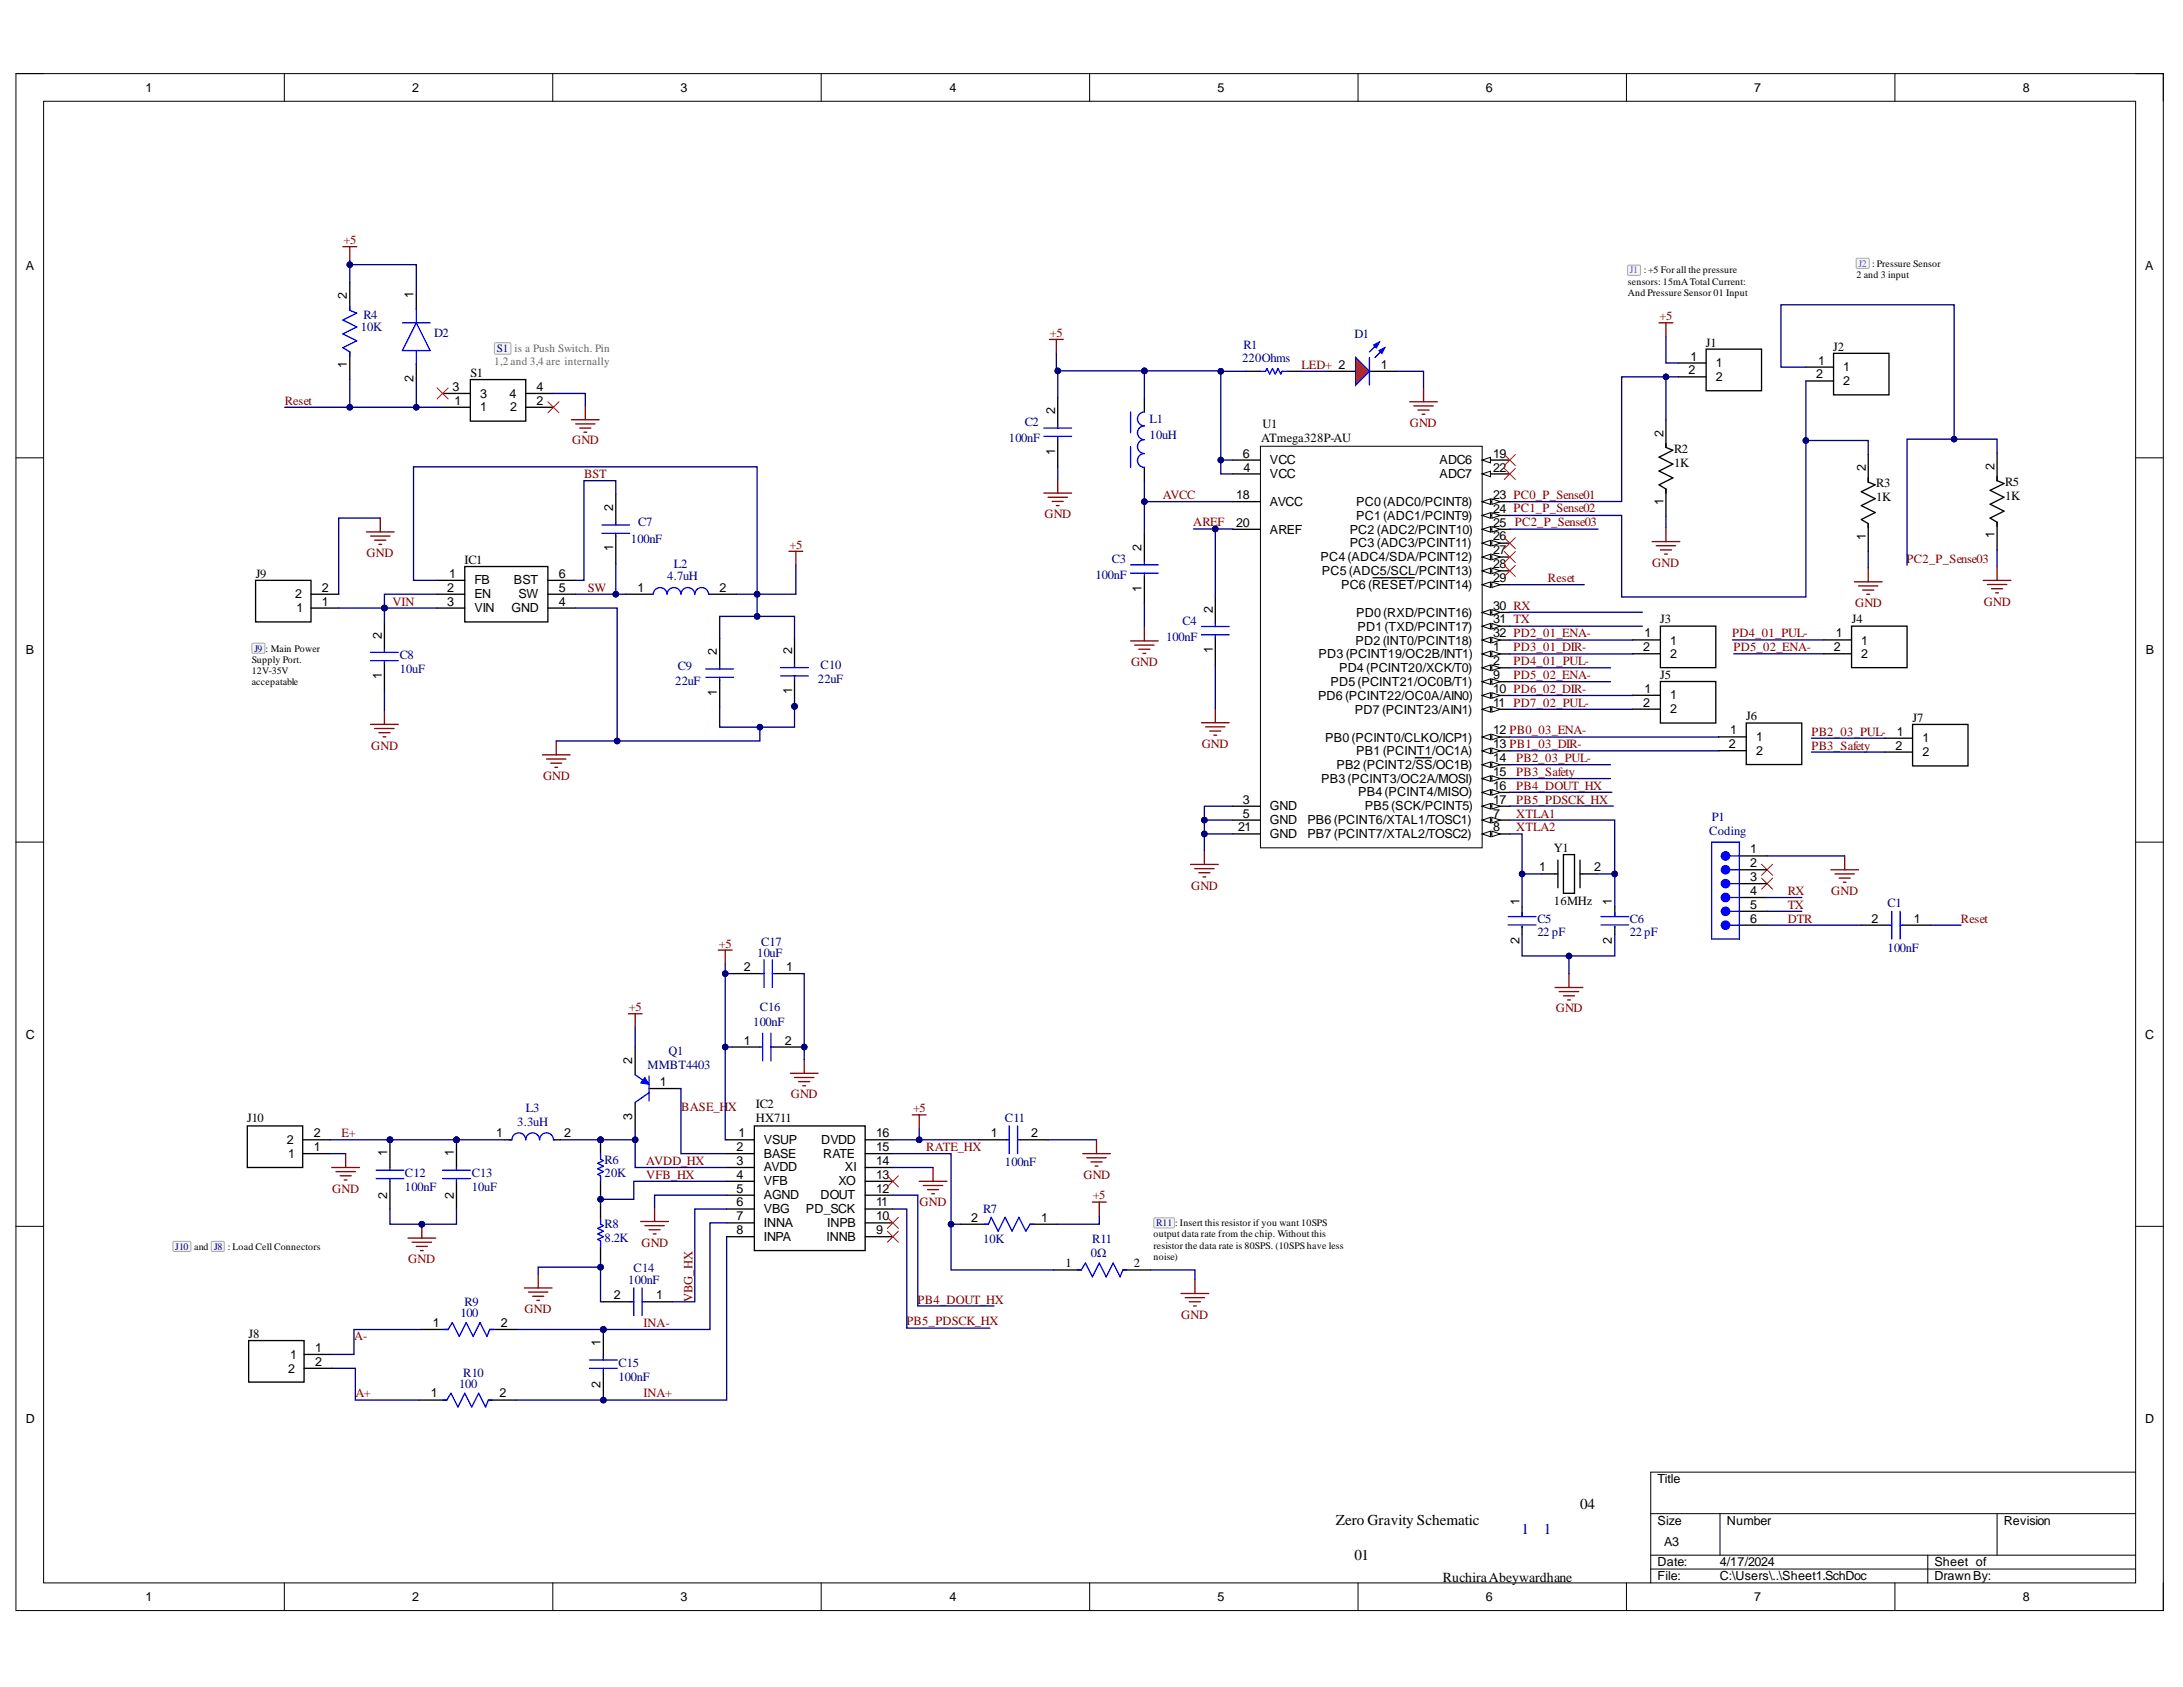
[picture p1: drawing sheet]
<svg xmlns="http://www.w3.org/2000/svg" width="279mm" height="216mm" viewBox="0 0 279 216" stroke-linecap="round" stroke-linejoin="round" font-family="sans-serif">
<defs><g id="words">
<g font-size="1.9">
<text x="171" y="195.2">Zero Gravity Schematic</text>
<text x="202.3" y="193.1">04</text>
<text x="173.3" y="199.7">01</text>
</g>
<g font-size="1.9" fill="#000080">
<text x="194.7" y="196.3">1</text>
<text x="197.6" y="196.3">1</text>
</g>
<text font-size="1.8" x="184.7" y="202.4">RuchiraAbeywardhane</text>
<g font-size="1.6">
<text x="18.6" y="11.8">1</text>
<text x="52.8" y="11.8">2</text>
<text x="87.1" y="11.8">3</text>
<text x="121.5" y="11.8">4</text>
<text x="155.8" y="11.8">5</text>
<text x="190.2" y="11.8">6</text>
<text x="224.5" y="11.8">7</text>
<text x="258.9" y="11.8">8</text>
<text x="3.3" y="34.6">A</text>
<text x="274.6" y="34.6">A</text>
<text x="44.4" y="38.3" transform="rotate(-90 44.4 38.3)">2</text>
<text x="52.9" y="38.1" transform="rotate(-90 52.9 38.1)">1</text>
<text x="44.4" y="47.1" transform="rotate(-90 44.4 47.1)">1</text>
<text x="176.7" y="47.2">1</text>
<text x="216.1" y="47.9">2</text>
<text x="216.4" y="46.1">1</text>
<text x="218.3" y="44.4">J1</text>
<text x="219.6" y="47">1</text>
<text x="232.7" y="46.7">1</text>
<text x="234.6" y="44.9">J2</text>
<text x="235.9" y="47.5">1 y</text>
<text x="237.5" y="45.4">T</text>
<text x="52.9" y="48.9" transform="rotate(-90 52.9 48.9)">2</text>
<text x="57.9" y="50">3</text>
<text x="58.2" y="51.8">1</text>
<text x="60.2" y="48.3">S1</text>
<text x="61.5" y="52.7">1</text>
<text x="61.5" y="50.9">3</text>
<text x="65.2" y="50.9">4</text>
<text x="65.3" y="52.7">2</text>
<text x="68.7" y="51.8">2</text>
<text x="68.7" y="50">4</text>
<text x="135" y="53" transform="rotate(-90 135 53)">2</text>
<text x="219.6" y="48.8">2</text>
<text x="232.4" y="48.4">2</text>
<text x="235.9" y="49.3">2 p</text>
<text x="237.5" y="50.7">e</text>
<text x="135" y="58.2" transform="rotate(-90 135 58.2)">1</text>
<text x="159.1" y="58.6">6</text>
<text x="161.4" y="56.5">ATmega328P-AU</text>
<text x="161.6" y="54.8">U1</text>
<text x="162.5" y="59.4">VCC</text>
<text x="184.2" y="59.4">ADC6</text>
<text x="191.1" y="58.6">19</text>
<text x="212.9" y="55.9" transform="rotate(-90 212.9 55.9)">2</text>
<text x="214.3" y="59.8">1K</text>
<text x="214.3" y="58">R2</text>
<text x="237.5" y="59.6">e</text>
<text x="78.5" y="65.4" transform="rotate(-90 78.5 65.4)">2</text>
<text x="158.2" y="63.9">18</text>
<text x="159.1" y="60.3">4</text>
<text x="162.5" y="64.7">AVCC</text>
<text x="162.5" y="61.2">VCC</text>
<text x="173.6" y="64.7">PC0 (ADC0/PCINT8)</text>
<text x="184.2" y="61.2">ADC7</text>
<text x="191.1" y="63.9">23 PC0_P_Sense01</text>
<text x="191.1" y="65.7">24 PC1_P_Sense02</text>
<text x="191.1" y="60.3">22</text>
<text x="212.9" y="64.6" transform="rotate(-90 212.9 64.6)">1</text>
<text x="237.5" y="61.4">f</text>
<text x="237.5" y="63.1">e</text>
<text x="237.5" y="64.9">r</text>
<text x="238.8" y="60.3" transform="rotate(-90 238.8 60.3)">2</text>
<text x="240.1" y="64.1">1K</text>
<text x="240.1" y="62.4">R3</text>
<text x="255.3" y="60.1" transform="rotate(-90 255.3 60.1)">2</text>
<text x="256.6" y="64">1K</text>
<text x="256.6" y="62.2">R5</text>
<text x="78.5" y="70.6" transform="rotate(-90 78.5 70.6)">1</text>
<text x="146.1" y="70.5" transform="rotate(-90 146.1 70.5)">2</text>
<text x="158.2" y="67.4">20</text>
<text x="162.5" y="68.3">AREF</text>
<text x="169" y="71.8">PC4 (ADC4/SDA/PCINT12)</text>
<text x="172.7" y="68.3">PC2 (ADC2/PCINT10)</text>
<text x="172.7" y="70.1">PC3 (ADC3/PCINT11)</text>
<text x="173.6" y="66.5">PC1 (ADC1/PCINT9)</text>
<text x="191.1" y="67.4">25 PC2_P_Sense03</text>
<text x="191.1" y="69.1">26</text>
<text x="191.1" y="70.9">27</text>
<text x="237.5" y="66.7">t</text>
<text x="237.5" y="68.5">o</text>
<text x="238.8" y="69.1" transform="rotate(-90 238.8 69.1)">1</text>
<text x="255.3" y="68.8" transform="rotate(-90 255.3 68.8)">1</text>
<text x="32.7" y="74">J9</text>
<text x="37.8" y="76.6">2</text>
<text x="41.2" y="77.5">1</text>
<text x="41.2" y="75.7">2</text>
<text x="57.2" y="75.7">2</text>
<text x="57.2" y="77.5">3</text>
<text x="57.5" y="74">1</text>
<text x="59.4" y="72.2">IC1</text>
<text x="60.7" y="74.8">FB</text>
<text x="60.7" y="76.6">EN</text>
<text x="65.8" y="74.8">BST</text>
<text x="66.4" y="76.6">SW</text>
<text x="71.5" y="77.5">4</text>
<text x="71.5" y="75.7">5</text>
<text x="71.5" y="74">6</text>
<text x="81.6" y="75.7">1</text>
<text x="92.1" y="75.7">2</text>
<text x="146.1" y="75.7" transform="rotate(-90 146.1 75.7)">1</text>
<text x="169.2" y="73.6">PC5 (ADC5/SCL/PCINT13)</text>
<text x="171.6" y="75.4">PC6 (RESET/PCINT14)</text>
<text x="191.1" y="74.5">29</text>
<text x="191.1" y="72.7">28</text>
<text x="237.5" y="75.6">s</text>
<text x="237.5" y="77.3">i</text>
<text x="3.3" y="83.8">B</text>
<text x="38" y="78.3">1</text>
<text x="48.9" y="81.7" transform="rotate(-90 48.9 81.7)">2</text>
<text x="60.7" y="78.3">VIN</text>
<text x="65.4" y="78.3">GND</text>
<text x="91.7" y="83.8" transform="rotate(-90 91.7 83.8)">2</text>
<text x="101.4" y="83.7" transform="rotate(-90 101.4 83.7)">2</text>
<text x="155.2" y="83.6" transform="rotate(-90 155.2 83.6)">1</text>
<text x="155.2" y="78.4" transform="rotate(-90 155.2 78.4)">2</text>
<text x="173.5" y="82.5">PD2 (INT0/PCINT18)</text>
<text x="173.6" y="78.9">PD0 (RXD/PCINT16)</text>
<text x="173.8" y="80.7">PD1 (TXD/PCINT17)</text>
<text x="191.1" y="78">30 RX</text>
<text x="191.1" y="79.8">31 TX</text>
<text x="191.1" y="81.6">32 PD2_01_ENA-</text>
<text x="191.1" y="83.3">1</text>
<text x="210.3" y="83.3">2</text>
<text x="210.5" y="81.6">1</text>
<text x="212.5" y="79.8">J3</text>
<text x="213.8" y="82.5">1</text>
<text x="234.7" y="83.3">2</text>
<text x="235" y="81.6">1</text>
<text x="237" y="79.8">J4</text>
<text x="237.5" y="79.1">g</text>
<text x="237.5" y="80.9">n</text>
<text x="237.5" y="82.7">a1</text>
<text x="274.6" y="83.8">B</text>
<text x="48.9" y="86.9" transform="rotate(-90 48.9 86.9)">1</text>
<text x="91.7" y="89.1" transform="rotate(-90 91.7 89.1)">1</text>
<text x="101.4" y="88.8" transform="rotate(-90 101.4 88.8)">1</text>
<text x="168.7" y="89.6">PD6 (PCINT22/OC0A/AIN0)</text>
<text x="168.8" y="84.3">PD3 (PCINT19/OC2B/INT1)</text>
<text x="170.3" y="87.8">PD5 (PCINT21/OC0B/T1)</text>
<text x="171.4" y="86">PD4 (PCINT20/XCK/T0)</text>
<text x="191.1" y="85.1">2</text>
<text x="191.1" y="86.9">9</text>
<text x="191.1" y="88.7">10 PD6_02_DIR-</text>
<text x="210.5" y="88.7">1</text>
<text x="212.5" y="86.9">J5</text>
<text x="213.8" y="84.2">2</text>
<text x="213.8" y="89.5">1</text>
<text x="237.5" y="84.3">t2</text>
<text x="237.5" y="86.1">o</text>
<text x="169.6" y="94.9">PB0 (PCINT0/CLKO/ICP1)</text>
<text x="173.4" y="91.4">PD7 (PCINT23/AIN1)</text>
<text x="191.1" y="90.4">11 PD7_02_PUL-</text>
<text x="191.1" y="94">12 PB0_03_ENA-</text>
<text x="191.1" y="95.8">13 PB1_03_DIR-</text>
<text x="210.3" y="90.4">2</text>
<text x="213.8" y="91.3">2</text>
<text x="221.3" y="95.8">2</text>
<text x="221.5" y="94">1</text>
<text x="223.5" y="92.2">J6</text>
<text x="224.8" y="94.8">1</text>
<text x="237.5" y="93.2">a</text>
<text x="237.5" y="95">n</text>
<text x="242.6" y="95.9">2</text>
<text x="242.8" y="94.1">1</text>
<text x="244.8" y="92.4">J7</text>
<text x="246.1" y="95">1</text>
<text x="169.1" y="100.1">PB3 (PCINT3/OC2A/MOSI)</text>
<text x="171.1" y="98.5">PB2 (PCINT2/SS/OC1B)</text>
<text x="173.6" y="96.7">PB1 (PCINT1/OC1A)</text>
<text x="173.8" y="101.9">PB4 (PCINT4/MISO)</text>
<text x="191.1" y="97.5">14</text>
<text x="191.1" y="99.3">15</text>
<text x="191.1" y="101.1">16</text>
<text x="224.8" y="96.6">2</text>
<text x="237.5" y="96.8">e</text>
<text x="246.1" y="96.8">2</text>
<text x="158.5" y="106.4">21</text>
<text x="159.1" y="104.6">5</text>
<text x="159.1" y="102.9">3</text>
<text x="162.5" y="105.5">GND</text>
<text x="162.5" y="107.2">GND</text>
<text x="162.5" y="103.7">GND</text>
<text x="167.3" y="105.5">PB6 (PCINT6/XTAL1/TOSC1)</text>
<text x="167.3" y="107.2">PB7 (PCINT7/XTAL2/TOSC2)</text>
<text x="174.7" y="103.7">PB5 (SCK/PCINT5)</text>
<text x="191.1" y="104.6">7</text>
<text x="191.1" y="106.4">8</text>
<text x="191.1" y="102.9">17</text>
<text x="197" y="111.5">1</text>
<text x="198.9" y="109">Y1</text>
<text x="204" y="111.5">2</text>
<text x="224" y="109.2">1</text>
<text x="224" y="111">2</text>
<text x="224" y="112.7">3</text>
<text x="194.5" y="115.9" transform="rotate(-90 194.5 115.9)">1</text>
<text x="198.9" y="115.8">16MHz</text>
<text x="206.3" y="115.9" transform="rotate(-90 206.3 115.9)">1</text>
<text x="224" y="114.5">4</text>
<text x="224" y="116.3">5</text>
<text x="224" y="118.1">6</text>
<text x="239.5" y="118.1">2</text>
<text x="245" y="118.1">1</text>
<text x="95.2" y="124.2">2</text>
<text x="100.6" y="124.2">1</text>
<text x="194.5" y="120.8" transform="rotate(-90 194.5 120.8)">2</text>
<text x="206.3" y="120.8" transform="rotate(-90 206.3 120.8)">2</text>
<text x="3.3" y="132.9">C</text>
<text x="80.9" y="136.1" transform="rotate(-90 80.9 136.1)">2</text>
<text x="95.2" y="133.7">1</text>
<text x="100.5" y="133.7">2</text>
<text x="274.6" y="132.9">C</text>
<text x="31.6" y="143.6">J10</text>
<text x="80.9" y="143.3" transform="rotate(-90 80.9 143.3)">3</text>
<text x="84.5" y="138.9">1</text>
<text x="96.7" y="141.8">IC2</text>
<text x="96.7" y="143.6">HX711</text>
<text x="36.7" y="146.5">2</text>
<text x="36.9" y="148.2">1</text>
<text x="40.2" y="147.3">1</text>
<text x="40.2" y="145.5">2</text>
<text x="49.5" y="148" transform="rotate(-90 49.5 148)">1</text>
<text x="58.1" y="148" transform="rotate(-90 58.1 148)">1</text>
<text x="63.5" y="145.5">1</text>
<text x="72.2" y="145.5">2</text>
<text x="94.3" y="147.3">2</text>
<text x="94.3" y="149.1">3</text>
<text x="94.5" y="145.5">1</text>
<text x="97.7" y="146.5">VSUP</text>
<text x="97.7" y="148.2">BASE</text>
<text x="97.7" y="149.9">AVDD</text>
<text x="105.1" y="146.5">DVDD</text>
<text x="105.4" y="148.2">RATE</text>
<text x="108.1" y="149.9">XI</text>
<text x="112.1" y="145.5">16</text>
<text x="112.1" y="147.3">15</text>
<text x="112.1" y="149.1">14</text>
<text x="126.8" y="145.5">1</text>
<text x="132" y="145.5">2</text>
<text x="49.5" y="153.4" transform="rotate(-90 49.5 153.4)">2</text>
<text x="58.1" y="153.4" transform="rotate(-90 58.1 153.4)">2</text>
<text x="94.3" y="150.9">4</text>
<text x="94.3" y="152.6">5</text>
<text x="94.3" y="154.4">6</text>
<text x="97.7" y="151.7">VFB</text>
<text x="97.7" y="153.5">AGND</text>
<text x="97.7" y="155.2">VBG</text>
<text x="103.2" y="155.2">PD_SCK</text>
<text x="105" y="153.5">DOUT</text>
<text x="107.3" y="151.7">XO</text>
<text x="112.1" y="150.9">13</text>
<text x="112.1" y="152.6">12</text>
<text x="112.1" y="154.4">11</text>
<text x="94.3" y="156.2">7</text>
<text x="94.3" y="157.9">8</text>
<text x="97.7" y="157">INNA</text>
<text x="97.7" y="158.8">INPA</text>
<text x="105.8" y="158.8">INNB</text>
<text x="105.9" y="157">INPB</text>
<text x="112.1" y="156.2">10</text>
<text x="112.1" y="157.9">9</text>
<text x="124.3" y="156.3">2</text>
<text x="133.3" y="156.3">1</text>
<text x="78.6" y="166.2">2</text>
<text x="84" y="166.2">1</text>
<text x="136.4" y="162.2">1</text>
<text x="145.1" y="162.2">2</text>
<text x="31.8" y="171.2">J8</text>
<text x="37.1" y="173.9">1</text>
<text x="40.3" y="173">1</text>
<text x="55.4" y="169.8">1</text>
<text x="64.1" y="169.8">2</text>
<text x="76.9" y="172.2" transform="rotate(-90 76.9 172.2)">1</text>
<text x="36.9" y="175.7">2</text>
<text x="40.3" y="174.8">2</text>
<text x="55.1" y="178.8">1</text>
<text x="63.9" y="178.8">2</text>
<text x="76.9" y="177.6" transform="rotate(-90 76.9 177.6)">2</text>
<text x="3.3" y="182.1">D</text>
<text x="274.6" y="182.1">D</text>
<text x="212.2" y="189.8">Title</text>
<text x="212.2" y="195.1">Size</text>
<text x="213" y="197.8">A3</text>
<text x="221" y="195.1">Number</text>
<text x="256.5" y="195.1">Revision</text>
<text x="212.2" y="200.5">Date:</text>
<text x="212.2" y="202.2">File:</text>
<text x="220.1" y="200.5">4/17/2024</text>
<text x="220.1" y="202.2">C:\Users\..\Sheet1.SchDoc</text>
<text x="247.6" y="200.5">Sheet of</text>
<text x="247.6" y="202.2">Drawn By:</text>
<text x="18.6" y="204.9">1</text>
<text x="52.8" y="204.9">2</text>
<text x="87.1" y="204.9">3</text>
<text x="121.5" y="204.9">4</text>
<text x="155.8" y="204.9">5</text>
<text x="190.2" y="204.9">6</text>
<text x="224.5" y="204.9">7</text>
<text x="258.9" y="204.9">8</text>
</g>
<g font-size="1.6" fill="#800000">
<text x="44" y="31.2">+5</text>
<text x="212.4" y="41">+5</text>
<text x="134.4" y="43.1">+5</text>
<text x="166.6" y="47.2">LED+ 2</text>
<text x="36.4" y="51.8">Reset</text>
<text x="73.2" y="56.9">GND</text>
<text x="180.4" y="54.6">GND</text>
<text x="74.7" y="61.2">BST</text>
<text x="148.8" y="63.8">AVCC</text>
<text x="46.9" y="71.2">GND</text>
<text x="101" y="70.2">+5</text>
<text x="133.7" y="66.3">GND</text>
<text x="152.7" y="67.4">AREF</text>
<text x="50.2" y="77.5">VIN</text>
<text x="75.3" y="75.7">SW</text>
<text x="198.1" y="74.5">Reset</text>
<text x="211.5" y="72.5">GND</text>
<text x="237.4" y="77.7">GND</text>
<text x="244" y="72">PC2_P_Sense03</text>
<text x="253.9" y="77.5">GND</text>
<text x="193.7" y="83.3">PD3_01_DIR-</text>
<text x="221.7" y="81.6">PD4_01_PUL-</text>
<text x="221.9" y="83.3">PD5_02_ENA-</text>
<text x="144.8" y="85.2">GND</text>
<text x="193.7" y="85.1">PD4_01_PUL-</text>
<text x="193.7" y="86.9">PD5_02_ENA-</text>
<text x="47.5" y="95.9">GND</text>
<text x="153.8" y="95.7">GND</text>
<text x="231.9" y="94.1">PB2_03_PUL-</text>
<text x="231.9" y="95.9">PB3_Safety</text>
<text x="69.5" y="99.8">GND</text>
<text x="194.1" y="97.5">PB2_03_PUL-</text>
<text x="194.1" y="99.3">PB3_Safety</text>
<text x="194.1" y="101.1">PB4_DOUT_HX</text>
<text x="194.1" y="104.6">XTLA1</text>
<text x="194.1" y="106.4">XTLA2</text>
<text x="194.1" y="102.9">PB5_PDSCK_HX</text>
<text x="152.5" y="113.8">GND</text>
<text x="228.8" y="118.1">DTR</text>
<text x="228.8" y="116.3">TX</text>
<text x="228.8" y="114.5">RX</text>
<text x="234.4" y="114.5">GND</text>
<text x="251" y="118.1">Reset</text>
<text x="92" y="121.3">+5</text>
<text x="80.5" y="129.4">+5</text>
<text x="199.1" y="129.6">GND</text>
<text x="87.2" y="142.1">BASE_H</text>
<text x="93.2" y="142.1">X</text>
<text x="101.2" y="140.5">GND</text>
<text x="116.9" y="142.3">+5</text>
<text x="43.7" y="145.5">E+</text>
<text x="82.7" y="149.1">AVDD_HX</text>
<text x="118.5" y="147.3">RATE_HX</text>
<text x="42.5" y="152.6">GND</text>
<text x="82.7" y="150.9">VFB_HX</text>
<text x="117.7" y="154.4">GND</text>
<text x="138.7" y="150.9">GND</text>
<text x="139.9" y="153.5">+5</text>
<text x="52.3" y="161.7">GND</text>
<text x="82.1" y="159.6">GND</text>
<text x="88.6" y="166.6" transform="rotate(-90 88.6 166.6)">VBG_HX</text>
<text x="117.4" y="166.8">PB4_DOUT_HX</text>
<text x="45.3" y="171.6">A-</text>
<text x="67.1" y="168">GND</text>
<text x="82.4" y="169.8">INA-</text>
<text x="116" y="169.6">PB5_PDSCK_HX</text>
<text x="151.2" y="168.8">GND</text>
<text x="45.5" y="178.8">A+</text>
<text x="82.4" y="178.8">INA+</text>
</g>
<g font-size="1.6" fill="#000080">
<text x="46.5" y="40.8">R4</text>
<text x="46.2" y="42.3">10K</text>
<text x="55.6" y="43.1">D2</text>
<text x="159" y="46.3">220Ohms</text>
<text x="159.1" y="44.7">R1</text>
<text x="173.3" y="43.3">D1</text>
<text x="129.1" y="56.6">100nF</text>
<text x="131.1" y="54.5">C2</text>
<text x="147.1" y="56.2">10uH</text>
<text x="147.1" y="54.1">L1</text>
<text x="80.8" y="69.5">100nF</text>
<text x="81.7" y="67.4">C7</text>
<text x="85.4" y="74.3">4.7uH</text>
<text x="86.2" y="72.7">L2</text>
<text x="140.2" y="74.1">100nF</text>
<text x="142.3" y="72">C3</text>
<text x="149.2" y="82">100nF</text>
<text x="151.4" y="80">C4</text>
<text x="51.2" y="86.1">10uF</text>
<text x="51.2" y="84.3">C8</text>
<text x="86.4" y="87.7">22uF</text>
<text x="86.8" y="85.8">C9</text>
<text x="104.7" y="87.4">22uF</text>
<text x="105" y="85.6">C10</text>
<text x="218.7" y="106.9">Coding</text>
<text x="219.1" y="105.1">P1</text>
<text x="196.8" y="119.8">22 pF</text>
<text x="196.8" y="118.1">C5</text>
<text x="208.6" y="119.8">22 pF</text>
<text x="208.6" y="118.1">C6</text>
<text x="241.6" y="116.1">C1</text>
<text x="96.9" y="122.5">10uF</text>
<text x="97.4" y="121.1">C17</text>
<text x="241.6" y="121.8">100nF</text>
<text x="96.4" y="131.3">100nF</text>
<text x="97.2" y="129.4">C16</text>
<text x="82.9" y="136.8">MMBT4403</text>
<text x="85.6" y="135">Q1</text>
<text x="67.3" y="142.3">L3</text>
<text x="128.6" y="143.6">C11</text>
<text x="66.2" y="144.1">3.3uH</text>
<text x="77.4" y="148.9">R6</text>
<text x="128.6" y="149.2">100nF</text>
<text x="51.8" y="152.5">100nF</text>
<text x="51.8" y="150.7">C12</text>
<text x="60.4" y="152.5">10uF</text>
<text x="60.4" y="150.7">C13</text>
<text x="77.4" y="150.7">20K</text>
<text x="125.8" y="155.2">R7</text>
<text x="77.4" y="159">8.2K</text>
<text x="77.4" y="157.2">R8</text>
<text x="125.8" y="159.1">10K</text>
<text x="139.6" y="160.9">0Ω</text>
<text x="139.8" y="159.1">R11</text>
<text x="59.4" y="167.2">R9</text>
<text x="80.4" y="164.3">100nF</text>
<text x="81.1" y="162.9">C14</text>
<text x="58.9" y="168.6">100</text>
<text x="58.8" y="177.6">100</text>
<text x="59.3" y="176.2">R10</text>
<text x="79.1" y="176.7">100nF</text>
<text x="79.1" y="174.9">C15</text>
</g>
<text font-size="1.4" fill="#666" x="63.2" y="46.7">1,2 and 3,4 are internally</text>
<text font-size="1.4" fill="#00008b" x="63.6" y="45.1">S1 is a Push Switch. Pin</text>
<g font-size="1.3" fill="#5050db">
<text x="208.6" y="35">J1 : +5 For all the pressure</text>
<text x="237.9" y="34.1">J2 : Pressure Sensor</text>
</g>
<g font-size="1.3">
<text x="237.6" y="35.6">2 and 3 input</text>
<text x="208.3" y="36.5">sensors: 15mATotal Current:</text>
<text x="208.3" y="37.9">And Pressure Sensor 01 Input</text>
<text x="32.2" y="84.9">Supply Port.</text>
<text x="32.2" y="86.3">12V-35V</text>
<text x="32.2" y="87.7">accepatable</text>
<text x="147.6" y="158.4">output data rate from the chip. Without this</text>
<text x="147.6" y="159.8">resistor the data rate is 80SPS. (10SPS have less</text>
<text x="147.6" y="161.2">noise)</text>
</g>
<g font-size="1.3" fill="#00008b">
<text x="32.6" y="83.4">J9 : Main Power</text>
<text x="22.4" y="160">J10 and J8 : Load Cell Connectors</text>
<text x="148" y="156.9">R11 : Insert this resistor if you want 10SPS</text>
</g>
</g></defs>
<path d="M2 9.4h274.9v196.7h-274.9z" fill="none" stroke="#000" stroke-width=".13"/>
<path d="M5.6 13h267.7v189.6h-267.7z" fill-rule="evenodd" fill="#fff"/>
<g fill="none" stroke="#000" stroke-width=".13">
<path d="M2 9.4h3.6M5.6 13h267.7v189.6h-267.7zM36.4 9.4v3.6M70.7 9.4v3.6M105.1 9.4v3.6M139.5 9.4v3.6M173.8 9.4v3.6M208.2 9.4v3.6M242.5 9.4v3.6M273.3 9.4h3.6v3.6M2 58.6h3.6M273.3 58.6h3.6"/>
<path d="M2 107.8h3.6M273.3 107.8h3.6M2 156.9h3.6M273.3 156.9h3.6M211.3 193.7h62M211.3 199h62M220.1 193.7v5.3M246.7 199v3.6M255.6 193.7v5.3M273.3 188.4h-62v14.2M36.4 202.6v3.5M70.8 202.6v3.5"/>
<path d="M105.1 202.6v3.5M139.5 202.6v3.5M173.8 202.6v3.5M208.2 202.6v3.5M211.3 200.8h62M242.5 202.6v3.5M276.9 202.6v3.5"/>
</g>
<path d="M161.3 57.1h28.4v51.4h-28.4z" fill-rule="evenodd" fill="#fff"/>
<path d="M161.3 57.1h28.4v51.4h-28.4z" fill="none" stroke="#000" stroke-width=".13"/>
<path d="M189.7 74.8h3.5" fill="none" stroke="#000" stroke-width=".17"/>
<path d="M189.7 74.8l1.1-.3v.7z" fill="#f8fcff"/>
<path d="M189.7 74.8l1.1-.3v.7z" fill="none" stroke="#000" stroke-width=".13"/>
<path d="M190.9 74.5l1.1 .3-1.1 .4z" fill="#f8fcff"/>
<path d="M190.9 74.5l1.1 .3-1.1 .4z" fill="none" stroke="#000" stroke-width=".13"/>
<path d="M175.7 73.9h5.3M189.7 78.4h3.5" fill="none" stroke="#000" stroke-width=".17"/>
<path d="M189.7 78.4l1.1-.4v.7z" fill="#f8fcff"/>
<path d="M189.7 78.4l1.1-.4v.7z" fill="none" stroke="#000" stroke-width=".13"/>
<path d="M190.9 78l1.1 .4-1.1 .3z" fill="#f8fcff"/>
<path d="M190.9 78l1.1 .4-1.1 .3z" fill="none" stroke="#000" stroke-width=".13"/>
<path d="M189.7 80.1h3.5" fill="none" stroke="#000" stroke-width=".17"/>
<path d="M189.7 80.1l1.1-.3v.7z" fill="#f8fcff"/>
<path d="M189.7 80.1l1.1-.3v.7z" fill="none" stroke="#000" stroke-width=".13"/>
<path d="M190.9 79.8l1.1 .3-1.1 .4z" fill="#f8fcff"/>
<path d="M190.9 79.8l1.1 .3-1.1 .4z" fill="none" stroke="#000" stroke-width=".13"/>
<path d="M189.7 81.9h3.5" fill="none" stroke="#000" stroke-width=".17"/>
<path d="M189.7 81.9l1.1-.3v.7z" fill="#f8fcff"/>
<path d="M189.7 81.9l1.1-.3v.7z" fill="none" stroke="#000" stroke-width=".13"/>
<path d="M190.9 81.6l1.1 .3-1.1 .4z" fill="#f8fcff"/>
<path d="M190.9 81.6l1.1 .3-1.1 .4z" fill="none" stroke="#000" stroke-width=".13"/>
<path d="M189.7 85.5h3.5" fill="none" stroke="#000" stroke-width=".17"/>
<path d="M189.7 85.5l1.1-.4v.7z" fill="#f8fcff"/>
<path d="M189.7 85.5l1.1-.4v.7z" fill="none" stroke="#000" stroke-width=".13"/>
<path d="M190.9 85.1l1.1 .4-1.1 .3z" fill="#f8fcff"/>
<path d="M190.9 85.1l1.1 .4-1.1 .3z" fill="none" stroke="#000" stroke-width=".13"/>
<path d="M157.8 58.9h3.5M157.8 105h3.5M189.7 105h3.5" fill="none" stroke="#000" stroke-width=".17"/>
<path d="M189.7 105l1.1-.4v.7z" fill="#f8fcff"/>
<path d="M189.7 105l1.1-.4v.7z" fill="none" stroke="#000" stroke-width=".13"/>
<path d="M190.9 104.6l1.1 .4-1.1 .3z" fill="#f8fcff"/>
<path d="M190.9 104.6l1.1 .4-1.1 .3z" fill="none" stroke="#000" stroke-width=".13"/>
<path d="M189.7 106.7h3.5" fill="none" stroke="#000" stroke-width=".17"/>
<path d="M189.7 106.7l1.1-.3v.7z" fill="#f8fcff"/>
<path d="M189.7 106.7l1.1-.3v.7z" fill="none" stroke="#000" stroke-width=".13"/>
<path d="M190.9 106.4l1.1 .3-1.1 .4z" fill="#f8fcff"/>
<path d="M190.9 106.4l1.1 .3-1.1 .4z" fill="none" stroke="#000" stroke-width=".13"/>
<path d="M189.7 87.2h3.5" fill="none" stroke="#000" stroke-width=".17"/>
<path d="M189.7 87.2l1.1-.3v.7z" fill="#f8fcff"/>
<path d="M189.7 87.2l1.1-.3v.7z" fill="none" stroke="#000" stroke-width=".13"/>
<path d="M190.9 86.9l1.1 .3-1.1 .4z" fill="#f8fcff"/>
<path d="M190.9 86.9l1.1 .3-1.1 .4z" fill="none" stroke="#000" stroke-width=".13"/>
<path d="M189.7 89h3.5" fill="none" stroke="#000" stroke-width=".17"/>
<path d="M189.7 89l1.1-.3v.7z" fill="#f8fcff"/>
<path d="M189.7 89l1.1-.3v.7z" fill="none" stroke="#000" stroke-width=".13"/>
<path d="M190.9 88.7l1.1 .3-1.1 .4z" fill="#f8fcff"/>
<path d="M190.9 88.7l1.1 .3-1.1 .4z" fill="none" stroke="#000" stroke-width=".13"/>
<path d="M189.7 90.8h3.5" fill="none" stroke="#000" stroke-width=".17"/>
<path d="M189.7 90.8l1.1-.4v.7z" fill="#f8fcff"/>
<path d="M189.7 90.8l1.1-.4v.7z" fill="none" stroke="#000" stroke-width=".13"/>
<path d="M190.9 90.4l1.1 .4-1.1 .3z" fill="#f8fcff"/>
<path d="M190.9 90.4l1.1 .4-1.1 .3z" fill="none" stroke="#000" stroke-width=".13"/>
<path d="M189.7 94.3h3.5" fill="none" stroke="#000" stroke-width=".17"/>
<path d="M189.7 94.3l1.1-.3v.7z" fill="#f8fcff"/>
<path d="M189.7 94.3l1.1-.3v.7z" fill="none" stroke="#000" stroke-width=".13"/>
<path d="M190.9 94l1.1 .3-1.1 .4z" fill="#f8fcff"/>
<path d="M190.9 94l1.1 .3-1.1 .4z" fill="none" stroke="#000" stroke-width=".13"/>
<path d="M189.7 96.1h3.5" fill="none" stroke="#000" stroke-width=".17"/>
<path d="M189.7 96.1l1.1-.4v.8z" fill="#f8fcff"/>
<path d="M189.7 96.1l1.1-.4v.8z" fill="none" stroke="#000" stroke-width=".13"/>
<path d="M190.9 95.7l1.1 .4-1.1 .4z" fill="#f8fcff"/>
<path d="M190.9 95.7l1.1 .4-1.1 .4z" fill="none" stroke="#000" stroke-width=".13"/>
<path d="M189.7 97.9h3.5" fill="none" stroke="#000" stroke-width=".17"/>
<path d="M189.7 97.9l1.1-.4v.7z" fill="#f8fcff"/>
<path d="M189.7 97.9l1.1-.4v.7z" fill="none" stroke="#000" stroke-width=".13"/>
<path d="M190.9 97.5l1.1 .4-1.1 .3z" fill="#f8fcff"/>
<path d="M190.9 97.5l1.1 .4-1.1 .3z" fill="none" stroke="#000" stroke-width=".13"/>
<path d="M181.1 97h2.1M189.7 99.6h3.5" fill="none" stroke="#000" stroke-width=".17"/>
<path d="M189.7 99.6l1.1-.3v.7z" fill="#f8fcff"/>
<path d="M189.7 99.6l1.1-.3v.7z" fill="none" stroke="#000" stroke-width=".13"/>
<path d="M190.9 99.3l1.1 .3-1.1 .4z" fill="#f8fcff"/>
<path d="M190.9 99.3l1.1 .3-1.1 .4z" fill="none" stroke="#000" stroke-width=".13"/>
<path d="M189.7 101.4h3.5" fill="none" stroke="#000" stroke-width=".17"/>
<path d="M189.7 101.4l1.1-.3v.7z" fill="#f8fcff"/>
<path d="M189.7 101.4l1.1-.3v.7z" fill="none" stroke="#000" stroke-width=".13"/>
<path d="M190.9 101.1l1.1 .3-1.1 .4z" fill="#f8fcff"/>
<path d="M190.9 101.1l1.1 .3-1.1 .4z" fill="none" stroke="#000" stroke-width=".13"/>
<path d="M189.7 103.2h3.5" fill="none" stroke="#000" stroke-width=".17"/>
<path d="M189.7 103.2l1.1-.4v.7z" fill="#f8fcff"/>
<path d="M189.7 103.2l1.1-.4v.7z" fill="none" stroke="#000" stroke-width=".13"/>
<path d="M190.9 102.8l1.1 .4-1.1 .3z" fill="#f8fcff"/>
<path d="M190.9 102.8l1.1 .4-1.1 .3z" fill="none" stroke="#000" stroke-width=".13"/>
<path d="M157.8 64.2h3.5M157.8 67.7h3.5M189.7 64.2h3.5M157.8 106.7h3.5" fill="none" stroke="#000" stroke-width=".17"/>
<path d="M189.7 64.2l1.1-.4v.8z" fill="#f8fcff"/>
<path d="M189.7 64.2l1.1-.4v.8z" fill="none" stroke="#000" stroke-width=".13"/>
<path d="M190.9 63.8l1.1 .4-1.1 .4z" fill="#f8fcff"/>
<path d="M190.9 63.8l1.1 .4-1.1 .4z" fill="none" stroke="#000" stroke-width=".13"/>
<path d="M189.7 66h3.5" fill="none" stroke="#000" stroke-width=".17"/>
<path d="M189.7 66l1.1-.4v.7z" fill="#f8fcff"/>
<path d="M189.7 66l1.1-.4v.7z" fill="none" stroke="#000" stroke-width=".13"/>
<path d="M190.9 65.6l1.1 .4-1.1 .3z" fill="#f8fcff"/>
<path d="M190.9 65.6l1.1 .4-1.1 .3z" fill="none" stroke="#000" stroke-width=".13"/>
<path d="M189.7 67.7h3.5" fill="none" stroke="#000" stroke-width=".17"/>
<path d="M189.7 67.7l1.1-.3v.7z" fill="#f8fcff"/>
<path d="M189.7 67.7l1.1-.3v.7z" fill="none" stroke="#000" stroke-width=".13"/>
<path d="M190.9 67.4l1.1 .3-1.1 .4z" fill="#f8fcff"/>
<path d="M190.9 67.4l1.1 .3-1.1 .4z" fill="none" stroke="#000" stroke-width=".13"/>
<path d="M189.7 69.5h3.5" fill="none" stroke="#000" stroke-width=".17"/>
<path d="M189.7 69.5l1.1-.3v.7z" fill="#f8fcff"/>
<path d="M189.7 69.5l1.1-.3v.7z" fill="none" stroke="#000" stroke-width=".13"/>
<path d="M190.9 69.2l1.1 .3-1.1 .4z" fill="#f8fcff"/>
<path d="M190.9 69.2l1.1 .3-1.1 .4z" fill="none" stroke="#000" stroke-width=".13"/>
<path d="M189.7 71.3h3.5" fill="none" stroke="#000" stroke-width=".17"/>
<path d="M189.7 71.3l1.1-.4v.7z" fill="#f8fcff"/>
<path d="M189.7 71.3l1.1-.4v.7z" fill="none" stroke="#000" stroke-width=".13"/>
<path d="M190.9 70.9l1.1 .4-1.1 .3z" fill="#f8fcff"/>
<path d="M190.9 70.9l1.1 .4-1.1 .3z" fill="none" stroke="#000" stroke-width=".13"/>
<path d="M189.7 73.1h3.5" fill="none" stroke="#000" stroke-width=".17"/>
<path d="M189.7 73.1l1.1-.4v.7z" fill="#f8fcff"/>
<path d="M189.7 73.1l1.1-.4v.7z" fill="none" stroke="#000" stroke-width=".13"/>
<path d="M190.9 72.7l1.1 .4-1.1 .3z" fill="#f8fcff"/>
<path d="M190.9 72.7l1.1 .4-1.1 .3z" fill="none" stroke="#000" stroke-width=".13"/>
<path d="M189.7 58.9h3.5M157.8 60.7h3.5M157.8 103.2h3.5" fill="none" stroke="#000" stroke-width=".17"/>
<path d="M189.7 58.9l1.1-.4v.7z" fill="#f8fcff"/>
<path d="M189.7 58.9l1.1-.4v.7z" fill="none" stroke="#000" stroke-width=".13"/>
<path d="M189.7 60.7h3.5" fill="none" stroke="#000" stroke-width=".17"/>
<path d="M189.7 60.7l1.1-.4v.7z" fill="#f8fcff"/>
<path d="M189.7 60.7l1.1-.4v.7z" fill="none" stroke="#000" stroke-width=".13"/>
<path d="M189.7 83.7h3.5" fill="none" stroke="#000" stroke-width=".17"/>
<path d="M189.7 83.7l1.1-.4v.8z" fill="#f8fcff"/>
<path d="M189.7 83.7l1.1-.4v.8z" fill="none" stroke="#000" stroke-width=".13"/>
<path d="M190.9 83.3l1.1 .4-1.1 .4z" fill="#f8fcff"/>
<path d="M190.9 83.3l1.1 .4-1.1 .4z" fill="none" stroke="#000" stroke-width=".13"/>
<g fill="none" stroke="#000" stroke-width=".17">
<path d="M44.8 36.2v3.5M44.8 45v3.6M135.4 50.9v3.5M135.4 56.2v3.5M146.5 51v1.7M146.5 59.8v1.8M213.2 53.7v3.6l.9 .3-1.8 .9 1.8 .9-1.8 .9 1.8 .9-1.8 .8 .9 .6v3.5M239.1 58.1v3.6l.9 .3-1.8 .9 1.8 .9-1.8 .9 1.8 .9-1.8 .9 .9 .5v3.6M146.5 68.4v3.5M146.5 73.7v3.6M155.5 76.3v3.5M155.5 81.6v3.5"/>
<path d="M194.8 116.1v1.2M194.8 118.5v1.1M206.7 116.1v1.2M206.7 118.5v1.1"/>
</g>
<g fill="none" stroke="#00f" stroke-width=".17">
<path d="M44.8 39.2v.5l.9 .4-1.8 .9 1.8 .8-1.8 .9 1.8 .9-1.8 .9 .9 .5v.6M133.6 55.8h3.6M133.6 54.8h3.6M135.4 54.4v.4M135.4 55.8v.4M144.7 52.7v2.7M144.7 57.2v2.6M146.5 52.7a.89 .89 0 0 0-.9 .9 .89 .89 0 0 0 .9 .9 .88 .88 0 0 0-.9 .9 .88 .88 0 0 0 .9 .9 .89 .89 0 0 0-.9 .9 .89 .89 0 0 0 .9 .8 .88 .88 0 0 0-.9 .9 .88 .88 0 0 0 .9 .9M144.7 73.4h3.5M144.7 72.3h3.5M146.5 71.9v.4M146.5 73.4v.3"/>
<path d="M155.5 79.8v.4M153.8 81.2h3.5M153.8 80.2h3.5M155.5 81.2v.4M193 117.3h3.6M193 118.4h3.6M194.8 116.8v.5M194.8 118.5v.2M204.9 117.3h3.6M204.9 118.4h3.6M206.7 116.8v.5M206.7 118.5v.2"/>
</g>
<g fill="none" stroke="#800000" stroke-width=".17">
<path d="M212.3 41.3h1.8M213.2 41.3v1.8M133.6 63.1h3.6M134.1 63.6h2.5M134.7 64.2h1.4M135.2 64.7h.4M135.4 61.3v1.8M211.5 69.3h3.5M212 69.8h2.5M212.5 70.4h1.4M213 70.9h.4M213.2 67.5v1.8"/>
<path d="M237.3 74.5h3.6M237.9 75h2.5M238.4 75.5h1.4M238.9 76.1h.4M239.1 72.7v1.8M144.7 82h3.5M145.2 82.6h2.5M145.8 83.1h1.4M146.3 83.6h.3M146.5 80.3v1.7M153.8 92.5h3.5M154.3 93h2.5"/>
<path d="M154.8 93.6h1.5M155.4 94.1h.3M155.5 90.7v1.8M152.4 110.6h3.5M152.9 111.2h2.5M153.4 111.7h1.5M154 112.2h.3M154.1 108.9v1.7M199 126.4h3.6M199.6 126.9h2.5M200.1 127.4h1.4M200.6 128h.4"/>
<path d="M200.8 124.6v1.8"/>
</g>
<path d="M192.5 58.2l1.5 1.4M192.5 59.9l1.5 1.5M194 58.2l-1.5 1.4M194 59.9l-1.5 1.5M192.5 68.8l1.5 1.4M192.5 70.6l1.5 1.4M192.5 72.3l1.5 1.5M194 68.8l-1.5 1.4M194 70.6l-1.5 1.4M194 72.3l-1.5 1.5" fill="none" stroke="#f00" stroke-width=".13"/>
<path d="M60.2 48.6h7.1v5.3h-7.1z" fill-rule="evenodd" fill="#fff"/>
<path d="M56.6 52.1h3.6M56.6 50.4h3.6M60.2 48.6h7.1v5.3h-7.1zM67.3 52.1h3.5M67.3 50.4h3.5" fill="none" stroke="#000" stroke-width=".17"/>
<path d="M63.2 43.8h17.9v4.4h-17.9z" fill-rule="evenodd" fill="#fff"/>
<path d="M63.2 43.8h17.9v4.4h-17.9z" fill="none" stroke="#fff" stroke-width=".13"/>
<path d="M63.3 43.9h2v1.4h-2z" fill="#f5f5f5"/>
<path d="M63.3 43.9h2v1.4h-2z" fill="none" stroke="#a9a9a9" stroke-width=".13"/>
<path d="M43.9 31.6h1.8M44.8 31.6v1.7M73.1 53.7h3.6M73.7 54.3h2.5M74.2 54.8h1.4M74.7 55.3h.4M74.9 51.9v1.8" fill="none" stroke="#800000" stroke-width=".17"/>
<path d="M53.3 37.8v1.7M53.3 46.6v1.8" fill="none" stroke="#000" stroke-width=".17"/>
<path d="M53.3 39.5v1.8M51.5 41.3h3.6M53.3 41.3l1.8 3.6h-3.6zM53.3 44.9v1.7" fill="none" stroke="#00f" stroke-width=".17"/>
<path d="M59.5 72.5h10.6v7.1h-10.6z" fill-rule="evenodd" fill="#fff"/>
<g fill="none" stroke="#000" stroke-width=".17">
<path d="M49.2 79.6v3.5M55.9 74.3h3.6M55.9 76h3.6M55.9 77.8h3.6M59.5 72.5h10.6v7.1h-10.6zM70.1 74.3h3.6M70.1 76h3.6M70.1 77.8h3.6M78.8 63.3v3.5M78.8 68.6v3.6M80.1 76h3.5M90.7 76h3.5"/>
<path d="M49.2 84.9v3.6M92.1 81.7v3.6M92.1 87v3.6"/>
</g>
<g fill="none" stroke="#00f" stroke-width=".17">
<path d="M77 68.3h3.6M77 67.2h3.6M78.8 66.8v.4M78.8 68.3v.3M83.6 76a.89 .89 0 0 1 .9-.8 .89 .89 0 0 1 .9 .8 .89 .89 0 0 1 .9-.8 .89 .89 0 0 1 .8 .8 .89 .89 0 0 1 .9-.8 .89 .89 0 0 1 .9 .8 .89 .89 0 0 1 .9-.8 .89 .89 0 0 1 .9 .8M47.4 84.6h3.6M47.4 83.5h3.6M49.2 83.1v.4M49.2 84.6v.3M90.3 86.7h3.6M90.3 85.6h3.6M92.1 85.3v.3"/>
<path d="M92.1 86.7v.3"/>
</g>
<path d="M101 70.6h1.8M101.9 70.6v1.7M47.4 92.7h3.6M48 93.2h2.4M48.5 93.8h1.4M49 94.3h.4M49.2 90.9v1.8" fill="none" stroke="#800000" stroke-width=".17"/>
<circle cx="101.7" cy="90.4" r=".36" fill="#000080"/>
<circle cx="101.7" cy="90.4" r=".36" fill="none" stroke="#000080" stroke-width=".13"/>
<path d="M101.7 86.9v3.5" fill="none" stroke="#000" stroke-width=".17"/>
<circle cx="101.7" cy="90.4" r=".36" fill="#000080"/>
<circle cx="101.7" cy="90.4" r=".36" fill="none" stroke="#000080" stroke-width=".13"/>
<path d="M159.5 47.5h1.8M164.8 47.5h1.8M170 47.5h3.5M175.3 47.5h3.5M101.7 81.5v3.6M238.2 118.4h3.6M243.5 118.4h3.6" fill="none" stroke="#000" stroke-width=".17"/>
<path d="M161.3 47.5h.7l.2-.3 .3 .7 .4-.7 .3 .7 .4-.7 .3 .7 .2-.4h.7M99.9 86.5h3.6M99.9 85.4h3.6M101.7 85.1v.3M101.7 86.5v.4M241.8 118.4h.3M242.1 116.6v3.6M243.2 116.6v3.6M243.2 118.4h.3" fill="none" stroke="#00f" stroke-width=".17"/>
<g fill="none" stroke="#800000" stroke-width=".17">
<path d="M46.9 68.1h3.5M47.4 68.6h2.5M48 69.1h1.4M48.5 69.7h.3M48.7 66.3v1.8M69.4 96.6h3.6M69.9 97.1h2.5M70.5 97.7h1.4M71 98.2h.4M71.2 94.8v1.8M234.3 111.3h3.6M234.9 111.8h2.4"/>
<path d="M235.4 112.4h1.4M235.9 112.9h.4M236.1 109.5v1.8"/>
</g>
<path d="M55.9 49.6l1.5 1.5M57.4 49.6l-1.5 1.5M70.1 51.4l1.4 1.4M71.5 51.4l-1.4 1.4M225.5 112.4l1.4 1.4M225.5 110.6l1.4 1.4M226.9 112.4l-1.4 1.4M226.9 110.6l-1.4 1.4" fill="none" stroke="#f00" stroke-width=".13"/>
<path d="M173.5 45.7l1.8 1.8-1.8 1.8z" fill="#f00"/>
<path d="M173.5 45.7l1.8 1.8-1.8 1.8zM176.5 43.8l-1.2 1.2M177.2 44.5l-1.2 1.2" fill="none" stroke="#00f" stroke-width=".17"/>
<path d="M176.5 44.9l.7-.4-.3 .7z" fill="#00f"/>
<path d="M176.5 44.9l.7-.4-.3 .7z" fill="none" stroke="#00f" stroke-width=".17"/>
<path d="M175.8 44.2l.7-.4-.3 .7z" fill="#00f"/>
<path d="M175.3 45.7v3.6M175.8 44.2l.7-.4-.3 .7z" fill="none" stroke="#00f" stroke-width=".17"/>
<path d="M134.3 43.4h1.8M135.2 43.4v1.8M180.4 51.4h3.6M181 51.9h2.4M181.5 52.5h1.4M182 53h.4M182.2 49.6v1.8" fill="none" stroke="#800000" stroke-width=".17"/>
<path d="M200.1 109.4h1.4v4.9h-1.4z" fill-rule="evenodd" fill="#fff"/>
<path d="M197.3 111.8h2.1M199.4 110.1v3.5M200.1 109.4h1.4v4.9h-1.4zM202.2 111.8h2.2M202.2 110.1v3.5" fill="none" stroke="#000" stroke-width=".17"/>
<path d="M32.7 74.3h7.1v5.3h-7.1z" fill-rule="evenodd" fill="#fff"/>
<path d="M32.7 74.3h7.1v5.3h-7.1zM39.8 77.8h3.6M39.8 76h3.6" fill="none" stroke="#000" stroke-width=".17"/>
<path d="M218.4 44.7h7.1v5.3h-7.1z" fill-rule="evenodd" fill="#fff"/>
<path d="M214.8 46.5h3.6M214.8 48.2h3.6M218.4 44.7h7.1v5.3h-7.1z" fill="none" stroke="#000" stroke-width=".17"/>
<path d="M234.7 45.2h7.1v5.3h-7.1z" fill-rule="evenodd" fill="#fff"/>
<path d="M231.1 47h3.6M231.1 48.8h3.6M234.7 45.2h7.1v5.3h-7.1zM222.6 109.5h3.6M222.6 111.3h3.6M222.6 113.1h3.6M222.6 114.9h3.6M222.6 116.6h3.6M222.6 118.4h3.6" fill="none" stroke="#000" stroke-width=".17"/>
<path d="M221.4 109.5h1.2" fill="none" stroke="#00f" stroke-width=".17"/>
<circle cx="220.8" cy="109.5" r=".53" fill="#00f"/>
<g fill="none" stroke="#00f" stroke-width=".17">
<path d="M219.1 107.8h3.5v12.4h-3.5zM221.4 111.3h1.2"/>
<circle cx="220.8" cy="109.5" r=".53"/>
</g>
<circle cx="220.8" cy="111.3" r=".53" fill="#00f"/>
<g fill="none" stroke="#00f" stroke-width=".17">
<path d="M221.4 113.1h1.2M221.4 114.9h1.2"/>
<circle cx="220.8" cy="111.3" r=".53"/>
</g>
<circle cx="220.8" cy="113.1" r=".53" fill="#00f"/>
<circle cx="220.8" cy="113.1" r=".53" fill="none" stroke="#00f" stroke-width=".17"/>
<circle cx="220.8" cy="114.9" r=".53" fill="#00f"/>
<g fill="none" stroke="#00f" stroke-width=".17">
<path d="M221.4 116.6h1.2M221.4 118.4h1.2"/>
<circle cx="220.8" cy="114.9" r=".53"/>
</g>
<circle cx="220.8" cy="116.6" r=".53" fill="#00f"/>
<circle cx="220.8" cy="116.6" r=".53" fill="none" stroke="#00f" stroke-width=".17"/>
<circle cx="220.8" cy="118.4" r=".54" fill="#00f"/>
<circle cx="220.8" cy="118.4" r=".54" fill="none" stroke="#00f" stroke-width=".17"/>
<path d="M212.5 80.1h7.1v5.3h-7.1z" fill-rule="evenodd" fill="#fff"/>
<path d="M209 81.9h3.5M209 83.7h3.5M212.5 80.1h7.1v5.3h-7.1z" fill="none" stroke="#000" stroke-width=".17"/>
<path d="M212.5 87.2h7.1v5.3h-7.1z" fill-rule="evenodd" fill="#fff"/>
<path d="M209 89h3.5M209 90.8h3.5M212.5 87.2h7.1v5.3h-7.1z" fill="none" stroke="#000" stroke-width=".17"/>
<path d="M223.5 92.5h7.1v5.3h-7.1z" fill-rule="evenodd" fill="#fff"/>
<path d="M220 94.3h3.5M220 96.1h3.5M223.5 92.5h7.1v5.3h-7.1z" fill="none" stroke="#000" stroke-width=".17"/>
<path d="M237 80.1h7.1v5.3h-7.1z" fill-rule="evenodd" fill="#fff"/>
<path d="M233.4 81.9h3.6M233.4 83.7h3.6M237 80.1h7.1v5.3h-7.1z" fill="none" stroke="#000" stroke-width=".17"/>
<path d="M244.8 92.7h7.1v5.3h-7.1z" fill-rule="evenodd" fill="#fff"/>
<path d="M255.6 58v3.5l.9 .4-1.8 .9 1.8 .8-1.8 .9 1.8 .9-1.8 .9 .9 .5v3.6M241.2 94.5h3.6M241.2 96.3h3.6M244.8 92.7h7.1v5.3h-7.1z" fill="none" stroke="#000" stroke-width=".17"/>
<path d="M253.8 74.3h3.6M254.4 74.8h2.4M254.9 75.3h1.4M255.4 75.9h.4M255.6 72.5v1.8" fill="none" stroke="#800000" stroke-width=".17"/>
<path d="M31.8 171.6h7.1v5.3h-7.1z" fill-rule="evenodd" fill="#fff"/>
<path d="M31.8 171.6h7.1v5.3h-7.1zM38.9 173.3h3.6M38.9 175.1h3.6" fill="none" stroke="#000" stroke-width=".17"/>
<path d="M31.7 144.1h7v5.3h-7z" fill-rule="evenodd" fill="#fff"/>
<path d="M31.7 144.1h7v5.3h-7zM38.7 147.6h3.6M38.7 145.9h3.6" fill="none" stroke="#000" stroke-width=".17"/>
<path d="M96.5 144.1h14.2v15.9h-14.2z" fill-rule="evenodd" fill="#fff"/>
<g fill="none" stroke="#000" stroke-width=".17">
<path d="M93 145.9h3.5M93 147.6h3.5M93 149.4h3.5M93 151.2h3.5M93 153h3.5M93 154.7h3.5M93 156.5h3.5M93 158.3h3.5M96.5 144.1h14.2v15.9h-14.2zM110.7 145.9h3.6M110.7 147.6h3.6M110.7 149.4h3.6"/>
<path d="M110.7 151.2h3.6M110.7 153h3.6M110.7 154.7h3.6M110.7 156.5h3.6M110.7 158.3h3.6M123 156.7h3.5M131.8 156.7h3.6M77.2 166.6h3.6M82.5 166.6h3.6"/>
</g>
<path d="M126 156.7h.5l.4-.9 .9 1.8 .8-1.8 .9 1.8 .9-1.8 .9 1.8 .5-.9h.6M80.8 166.6h.3M81.1 164.8v3.6M82.2 164.8v3.6M82.2 166.6h.3" fill="none" stroke="#00f" stroke-width=".17"/>
<circle cx="58.4" cy="145.9" r=".36" fill="#000080"/>
<circle cx="58.4" cy="145.9" r=".36" fill="none" stroke="#000080" stroke-width=".13"/>
<path d="M58.4 145.9v3.5" fill="none" stroke="#000" stroke-width=".17"/>
<circle cx="58.4" cy="145.9" r=".36" fill="#000080"/>
<circle cx="58.4" cy="145.9" r=".36" fill="none" stroke="#000080" stroke-width=".13"/>
<path d="M58.4 151.2v3.5" fill="none" stroke="#000" stroke-width=".17"/>
<path d="M56.6 149.8h3.6M56.6 150.8h3.6M58.4 149.4v.4M58.4 150.8v.4" fill="none" stroke="#00f" stroke-width=".17"/>
<circle cx="76.9" cy="145.9" r=".36" fill="#000080"/>
<circle cx="76.9" cy="145.9" r=".36" fill="none" stroke="#000080" stroke-width=".13"/>
<path d="M76.9 145.9v1.7" fill="none" stroke="#000" stroke-width=".17"/>
<circle cx="76.9" cy="145.9" r=".36" fill="#000080"/>
<circle cx="76.9" cy="145.9" r=".36" fill="none" stroke="#000080" stroke-width=".13"/>
<path d="M76.9 151.2v1.8M76.9 154.2v1.8M76.9 159.5v1.8M53.6 179.2h3.6M62.5 179.2h3.5" fill="none" stroke="#000" stroke-width=".17"/>
<path d="M76.9 147.6v.7l.3 .2-.7 .4 .7 .3-.7 .4 .7 .3-.7 .4 .4 .2v.7M76.9 156v.7l.3 .2-.7 .3 .7 .4-.7 .3 .7 .4-.7 .3 .4 .2v.7M56.7 179.2h.5l.5-.9 .9 1.8 .9-1.8 .9 1.8 .9-1.8 .8 1.8 .4-.9h.5" fill="none" stroke="#00f" stroke-width=".17"/>
<path d="M82 156.3h3.6M82.5 156.9h2.5M83.1 157.4h1.4M83.6 157.9h.4M83.8 154.6v1.7M67.1 164.8h3.6M67.6 165.4h2.5M68.2 165.9h1.4M68.7 166.4h.4M68.9 163.1v1.7" fill="none" stroke="#800000" stroke-width=".17"/>
<circle cx="49.9" cy="145.9" r=".36" fill="#000080"/>
<circle cx="49.9" cy="145.9" r=".36" fill="none" stroke="#000080" stroke-width=".13"/>
<path d="M49.9 145.9v3.5" fill="none" stroke="#000" stroke-width=".17"/>
<circle cx="49.9" cy="145.9" r=".36" fill="#000080"/>
<circle cx="49.9" cy="145.9" r=".36" fill="none" stroke="#000080" stroke-width=".13"/>
<path d="M49.9 151.2v3.5" fill="none" stroke="#000" stroke-width=".17"/>
<path d="M48.1 149.8h3.6M48.1 150.8h3.6M49.9 149.4v.4M49.9 150.8v.4" fill="none" stroke="#00f" stroke-width=".17"/>
<path d="M52.2 158.5h3.6M52.7 159h2.5M53.3 159.5h1.4M54 156.7v1.8M53.8 160h.4" fill="none" stroke="#800000" stroke-width=".17"/>
<circle cx="54" cy="156.7" r=".35" fill="#000080"/>
<circle cx="54" cy="156.7" r=".35" fill="none" stroke="#000080" stroke-width=".13"/>
<circle cx="77.2" cy="170.1" r=".36" fill="#000080"/>
<circle cx="77.2" cy="170.1" r=".36" fill="none" stroke="#000080" stroke-width=".13"/>
<path d="M77.2 170.2v3.5" fill="none" stroke="#000" stroke-width=".17"/>
<circle cx="77.2" cy="170.1" r=".36" fill="#000080"/>
<circle cx="77.2" cy="170.1" r=".36" fill="none" stroke="#000080" stroke-width=".13"/>
<path d="M81.3 134v3.5M83.1 139.3h3.5M64.6 145.9h.9M70.8 145.9h.9M81.3 141.1v3.5M125.3 145.9h3.5M130.6 145.9h3.5M53.8 170.1h3.6M62.7 170.1h3.5M77.2 175.5v3.5" fill="none" stroke="#000" stroke-width=".17"/>
<g fill="none" stroke="#00f" stroke-width=".17">
<path d="M81.3 137.5l1.2 .9M83.1 137.7v3.2M83.1 139.8l-1.8 1.3M65.2 145.9h.3a.89 .89 0 0 1 .9-.9 .89 .89 0 0 1 .9 .9 .89 .89 0 0 1 .9-.9 .89 .89 0 0 1 .9 .9 .89 .89 0 0 1 .8-.9 .89 .89 0 0 1 .9 .9h.2M128.8 145.9h.4M129.2 144.1v3.5M130.2 144.1v3.5M130.2 145.9h.4M56.8 170.1h.6l.5-.8 .9 1.7 .9-1.7 .9 1.7 .8-1.7 .9 1.7 .4-.9h.5M75.4 174h3.6M75.4 175.1h3.6M77.2 173.7v.3"/>
<path d="M77.2 175.1v.4"/>
</g>
<g fill="none" stroke="#800000" stroke-width=".17">
<path d="M80.4 129.7h1.8M81.3 129.7v1.8M91.9 121.6h1.8M92.8 121.6v1.8M42.5 149.4h3.5M43 149.9h2.5M43.5 150.5h1.4M44.1 151h.3M44.2 147.6v1.8M116.8 142.7h1.7M117.6 142.7v1.8M117.6 151.2h3.6"/>
<path d="M118.2 151.7h2.5M118.7 152.2h1.4M119.2 152.8h.4M119.4 149.4v1.8M138.6 147.6h3.5M139.1 148.2h2.5M139.6 148.7h1.5M139.8 153.8h1.8M140.2 149.2h.3M140.3 145.9v1.7M140.7 153.8v1.8"/>
</g>
<path d="M113.6 150.5l1.4 1.4M113.6 155.8l1.4 1.4M113.6 157.6l1.4 1.4M115 150.5l-1.4 1.4M115 155.8l-1.4 1.4M115 157.6l-1.4 1.4" fill="none" stroke="#f00" stroke-width=".13"/>
<path d="M82.5 137.9l.6 .9-1.1-.2z" fill="#00f"/>
<path d="M82.5 137.9l.6 .9-1.1-.2z" fill="none" stroke="#00f" stroke-width=".13"/>
<path d="M208.3 33.9h17.2v5.3h-17.2z" fill-rule="evenodd" fill="#fff"/>
<path d="M208.3 33.9h17.2v5.3h-17.2z" fill="none" stroke="#fff" stroke-width=".13"/>
<path d="M208.4 34h1.5v1.2h-1.5z" fill="#f5f5f5"/>
<path d="M208.4 34h1.5v1.2h-1.5z" fill="none" stroke="#a9a9a9" stroke-width=".13"/>
<path d="M237.5 44h.4v.2h-.4z" fill-rule="evenodd" fill="#fff"/>
<path d="M237.5 44h.4v.2h-.4z" fill="none" stroke="#fff" stroke-width=".13"/>
<path d="M237.5 33h12.1v5.5h-12.1z" fill-rule="evenodd" fill="#fff"/>
<path d="M237.5 33h12.1v5.5h-12.1z" fill="none" stroke="#fff" stroke-width=".13"/>
<path d="M237.6 33.1h1.6v1.2h-1.6z" fill="#f5f5f5"/>
<path d="M237.6 33.1h1.6v1.2h-1.6z" fill="none" stroke="#a9a9a9" stroke-width=".13"/>
<path d="M32.2 82.2h11.2v8h-11.2z" fill-rule="evenodd" fill="#fff"/>
<path d="M32.2 82.2h11.2v8h-11.2z" fill="none" stroke="#fff" stroke-width=".13"/>
<path d="M32.3 82.4h1.6v1.2h-1.6z" fill="#f5f5f5"/>
<path d="M32.3 82.4h1.6v1.2h-1.6z" fill="none" stroke="#a9a9a9" stroke-width=".13"/>
<path d="M22.1 158.8h22.8v4.8h-22.8z" fill-rule="evenodd" fill="#fff"/>
<path d="M22.1 158.8h22.8v4.8h-22.8z" fill="none" stroke="#fff" stroke-width=".13"/>
<path d="M22.2 158.9h2.2v1.2h-2.2z" fill="#f5f5f5"/>
<path d="M22.2 158.9h2.2v1.2h-2.2z" fill="none" stroke="#a9a9a9" stroke-width=".13"/>
<path d="M27.1 158.9h1.6v1.2h-1.6z" fill="#f5f5f5"/>
<path d="M27.1 158.9h1.6v1.2h-1.6z" fill="none" stroke="#a9a9a9" stroke-width=".13"/>
<path d="M134.8 162.5h3.6M143.7 162.5h3.6" fill="none" stroke="#000" stroke-width=".17"/>
<path d="M137.9 162.5h.5l.5-.9 .9 1.8 .9-1.8 .9 1.8 .9-1.8 .9 1.8 .3-.9h.5" fill="none" stroke="#00f" stroke-width=".17"/>
<path d="M151.2 165.5h3.5M151.7 166.1h2.5M152.2 166.6h1.4M152.8 167.1h.3M152.9 163.8v1.7" fill="none" stroke="#800000" stroke-width=".17"/>
<path d="M147.6 155.8h26.3v6.2h-26.3z" fill-rule="evenodd" fill="#fff"/>
<path d="M147.6 155.8h26.3v6.2h-26.3z" fill="none" stroke="#fff" stroke-width=".13"/>
<path d="M147.7 155.9h2.6v1.2h-2.6z" fill="#f5f5f5"/>
<path d="M147.7 155.9h2.6v1.2h-2.6z" fill="none" stroke="#a9a9a9" stroke-width=".13"/>
<path d="M93.7 134h3.6M93.9 124.6h3.5M99 134h3.6M99.2 124.6h3.6" fill="none" stroke="#000" stroke-width=".17"/>
<path d="M97.3 134h.3M97.4 124.6h.4M97.6 132.2v3.6M97.8 122.8v3.6M98.7 132.2v3.6M98.7 134h.3M98.9 122.8v3.6M98.9 124.6h.3" fill="none" stroke="#00f" stroke-width=".17"/>
<path d="M101.2 137.4h3.5M101.7 137.9h2.5M102.2 138.4h1.4M102.8 139h.3M102.9 135.6v1.8" fill="none" stroke="#800000" stroke-width=".17"/>
<path d="M154.1 105v1.7" fill="none" stroke="#000080" stroke-width=".17"/>
<circle cx="154.1" cy="106.7" r=".36" fill="#000080"/>
<circle cx="154.1" cy="106.7" r=".36" fill="none" stroke="#000080" stroke-width=".13"/>
<circle cx="154.1" cy="105" r=".35" fill="#000080"/>
<circle cx="154.1" cy="105" r=".35" fill="none" stroke="#000080" stroke-width=".13"/>
<path d="M157.8 106.7h-3.7v2.2" fill="none" stroke="#000080" stroke-width=".17"/>
<circle cx="154.1" cy="106.7" r=".36" fill="#000080"/>
<circle cx="154.1" cy="106.7" r=".36" fill="none" stroke="#000080" stroke-width=".13"/>
<path d="M157.8 103.2h-3.7v1.8h3.7" fill="none" stroke="#000080" stroke-width=".17"/>
<circle cx="154.1" cy="105" r=".35" fill="#000080"/>
<circle cx="154.1" cy="105" r=".35" fill="none" stroke="#000080" stroke-width=".13"/>
<path d="M157.8 64.2h-11.3v4.2" fill="none" stroke="#000080" stroke-width=".17"/>
<circle cx="146.5" cy="64.2" r=".35" fill="#000080"/>
<circle cx="146.5" cy="64.2" r=".35" fill="none" stroke="#000080" stroke-width=".13"/>
<path d="M135.4 59.7v1.6M146.5 61.6v2.6M146.5 77.3v3M155.5 85.1v5.6" fill="none" stroke="#000080" stroke-width=".17"/>
<circle cx="146.5" cy="64.2" r=".35" fill="#000080"/>
<circle cx="146.5" cy="64.2" r=".35" fill="none" stroke="#000080" stroke-width=".13"/>
<path d="M146.5 47.5v3.5" fill="none" stroke="#000080" stroke-width=".17"/>
<circle cx="146.5" cy="47.5" r=".35" fill="#000080"/>
<circle cx="146.5" cy="47.5" r=".35" fill="none" stroke="#000080" stroke-width=".13"/>
<path d="M156.2 58.9h1.6" fill="none" stroke="#000080" stroke-width=".17"/>
<circle cx="156.2" cy="58.9" r=".35" fill="#000080"/>
<circle cx="156.2" cy="58.9" r=".35" fill="none" stroke="#000080" stroke-width=".13"/>
<path d="M155.5 67.7v8.6" fill="none" stroke="#000080" stroke-width=".17"/>
<circle cx="155.5" cy="67.7" r=".36" fill="#000080"/>
<circle cx="155.5" cy="67.7" r=".36" fill="none" stroke="#000080" stroke-width=".13"/>
<path d="M44.8 33.9h8.5v3.9M213.2 43.1v3.4h1.6M213.2 66.1v1.4M239.1 70.6v2.1" fill="none" stroke="#000080" stroke-width=".17"/>
<circle cx="44.8" cy="33.9" r=".35" fill="#000080"/>
<circle cx="44.8" cy="33.9" r=".35" fill="none" stroke="#000080" stroke-width=".13"/>
<path d="M53.3 48.4v3.7" fill="none" stroke="#000080" stroke-width=".17"/>
<circle cx="53.3" cy="52.1" r=".35" fill="#000080"/>
<circle cx="53.3" cy="52.1" r=".35" fill="none" stroke="#000080" stroke-width=".13"/>
<path d="M70.8 50.4h4.1v1.5M55.9 76h-6.7v1.8" fill="none" stroke="#000080" stroke-width=".17"/>
<circle cx="49.2" cy="77.8" r=".35" fill="#000080"/>
<circle cx="49.2" cy="77.8" r=".35" fill="none" stroke="#000080" stroke-width=".13"/>
<path d="M55.9 74.3h-3v-14.6h44v16.3h-2.7M49.2 88.5v2.4" fill="none" stroke="#000080" stroke-width=".17"/>
<circle cx="96.9" cy="76" r=".35" fill="#000080"/>
<circle cx="96.9" cy="76" r=".35" fill="none" stroke="#000080" stroke-width=".13"/>
<path d="M78.8 63.3v-1.8h-4.1v12.8h-1M78.8 72.2v3.8" fill="none" stroke="#000080" stroke-width=".17"/>
<circle cx="78.8" cy="76" r=".36" fill="#000080"/>
<circle cx="78.8" cy="76" r=".36" fill="none" stroke="#000080" stroke-width=".13"/>
<path d="M101.9 72.3v3.7h-5" fill="none" stroke="#000080" stroke-width=".17"/>
<circle cx="96.9" cy="76" r=".35" fill="#000080"/>
<circle cx="96.9" cy="76" r=".35" fill="none" stroke="#000080" stroke-width=".13"/>
<path d="M96.9 76v2.9" fill="none" stroke="#000080" stroke-width=".17"/>
<circle cx="96.9" cy="76" r=".35" fill="#000080"/>
<circle cx="96.9" cy="76" r=".35" fill="none" stroke="#000080" stroke-width=".13"/>
<circle cx="96.9" cy="78.9" r=".35" fill="#000080"/>
<circle cx="96.9" cy="78.9" r=".35" fill="none" stroke="#000080" stroke-width=".13"/>
<path d="M44.8 48.6v3.5M48.7 66.3h-5.3v9.7M226.2 116.6h4.4M226.2 114.9h4.4M226.2 109.5h9.9M226.2 118.4h12M247.1 118.4h3.9" fill="none" stroke="#000080" stroke-width=".17"/>
<circle cx="44.8" cy="52.1" r=".35" fill="#000080"/>
<circle cx="44.8" cy="52.1" r=".35" fill="none" stroke="#000080" stroke-width=".13"/>
<path d="M166.6 47.5h3.4M178.8 47.5h3.4v2.1M49.2 77.8v1.8" fill="none" stroke="#000080" stroke-width=".17"/>
<circle cx="49.2" cy="77.8" r=".35" fill="#000080"/>
<circle cx="49.2" cy="77.8" r=".35" fill="none" stroke="#000080" stroke-width=".13"/>
<path d="M197.3 111.8h-2.5v4.3" fill="none" stroke="#000080" stroke-width=".17"/>
<circle cx="194.8" cy="111.8" r=".35" fill="#000080"/>
<circle cx="194.8" cy="111.8" r=".35" fill="none" stroke="#000080" stroke-width=".13"/>
<path d="M200.8 122.3v2.3" fill="none" stroke="#000080" stroke-width=".17"/>
<circle cx="200.8" cy="122.3" r=".35" fill="#000080"/>
<circle cx="200.8" cy="122.3" r=".35" fill="none" stroke="#000080" stroke-width=".13"/>
<path d="M204.5 67.7h-11.3M255.6 70.4v2.1M221.7 81.9h11.7M221.9 83.7h11.5M231.8 94.5h9.4M231.8 96.3h9.4M76.9 145.9h4.4v3.5h11.7" fill="none" stroke="#000080" stroke-width=".17"/>
<circle cx="81.3" cy="145.9" r=".36" fill="#000080"/>
<circle cx="81.3" cy="145.9" r=".36" fill="none" stroke="#000080" stroke-width=".13"/>
<circle cx="76.9" cy="145.9" r=".36" fill="#000080"/>
<circle cx="76.9" cy="145.9" r=".36" fill="none" stroke="#000080" stroke-width=".13"/>
<path d="M49.9 145.9h8.5M93 153h-9.2v1.6" fill="none" stroke="#000080" stroke-width=".17"/>
<circle cx="58.4" cy="145.9" r=".36" fill="#000080"/>
<circle cx="58.4" cy="145.9" r=".36" fill="none" stroke="#000080" stroke-width=".13"/>
<circle cx="49.9" cy="145.9" r=".36" fill="#000080"/>
<circle cx="49.9" cy="145.9" r=".36" fill="none" stroke="#000080" stroke-width=".13"/>
<path d="M49.9 154.7v2h4.1" fill="none" stroke="#000080" stroke-width=".17"/>
<circle cx="54" cy="156.7" r=".35" fill="#000080"/>
<circle cx="54" cy="156.7" r=".35" fill="none" stroke="#000080" stroke-width=".13"/>
<path d="M58.4 154.7v2h-4.4" fill="none" stroke="#000080" stroke-width=".17"/>
<circle cx="54" cy="156.7" r=".35" fill="#000080"/>
<circle cx="54" cy="156.7" r=".35" fill="none" stroke="#000080" stroke-width=".13"/>
<path d="M93 151.2h-11.9v2.3h-4.2" fill="none" stroke="#000080" stroke-width=".17"/>
<circle cx="76.9" cy="153.5" r=".36" fill="#000080"/>
<circle cx="76.9" cy="153.5" r=".36" fill="none" stroke="#000080" stroke-width=".13"/>
<path d="M93 154.7h-4.1v11.9h-2.8M76.9 162.2h-8v.9" fill="none" stroke="#000080" stroke-width=".17"/>
<circle cx="76.9" cy="162.2" r=".36" fill="#000080"/>
<circle cx="76.9" cy="162.2" r=".36" fill="none" stroke="#000080" stroke-width=".13"/>
<path d="M66.2 170.1h11" fill="none" stroke="#000080" stroke-width=".17"/>
<circle cx="77.2" cy="170.1" r=".36" fill="#000080"/>
<circle cx="77.2" cy="170.1" r=".36" fill="none" stroke="#000080" stroke-width=".13"/>
<path d="M77.2 179v.2h-11.2" fill="none" stroke="#000080" stroke-width=".17"/>
<circle cx="77.2" cy="179.2" r=".36" fill="#000080"/>
<circle cx="77.2" cy="179.2" r=".36" fill="none" stroke="#000080" stroke-width=".13"/>
<path d="M93 156.5h-2.1v13.6h-13.7" fill="none" stroke="#000080" stroke-width=".17"/>
<circle cx="77.2" cy="170.1" r=".36" fill="#000080"/>
<circle cx="77.2" cy="170.1" r=".36" fill="none" stroke="#000080" stroke-width=".13"/>
<path d="M93 158.3v20.9h-15.8" fill="none" stroke="#000080" stroke-width=".17"/>
<circle cx="77.2" cy="179.2" r=".36" fill="#000080"/>
<circle cx="77.2" cy="179.2" r=".36" fill="none" stroke="#000080" stroke-width=".13"/>
<path d="M42.3 145.9h7.6" fill="none" stroke="#000080" stroke-width=".17"/>
<circle cx="49.9" cy="145.9" r=".36" fill="#000080"/>
<circle cx="49.9" cy="145.9" r=".36" fill="none" stroke="#000080" stroke-width=".13"/>
<path d="M146.5 47.5h13M42.3 147.6h1.9" fill="none" stroke="#000080" stroke-width=".17"/>
<circle cx="146.5" cy="47.5" r=".35" fill="#000080"/>
<circle cx="146.5" cy="47.5" r=".35" fill="none" stroke="#000080" stroke-width=".13"/>
<circle cx="156.2" cy="47.5" r=".35" fill="#000080"/>
<circle cx="156.2" cy="47.5" r=".35" fill="none" stroke="#000080" stroke-width=".13"/>
<path d="M135.4 47.5v3.4" fill="none" stroke="#000080" stroke-width=".17"/>
<circle cx="135.4" cy="47.5" r=".35" fill="#000080"/>
<circle cx="135.4" cy="47.5" r=".35" fill="none" stroke="#000080" stroke-width=".13"/>
<path d="M117.6 144.5v1.4h-3.3" fill="none" stroke="#000080" stroke-width=".17"/>
<circle cx="117.6" cy="145.9" r=".36" fill="#000080"/>
<circle cx="117.6" cy="145.9" r=".36" fill="none" stroke="#000080" stroke-width=".13"/>
<path d="M117.6 145.9h7.7" fill="none" stroke="#000080" stroke-width=".17"/>
<circle cx="117.6" cy="145.9" r=".36" fill="#000080"/>
<circle cx="117.6" cy="145.9" r=".36" fill="none" stroke="#000080" stroke-width=".13"/>
<path d="M114.3 147.6h7.4v9.1h1.3M134.1 145.9h6.2" fill="none" stroke="#000080" stroke-width=".17"/>
<circle cx="121.7" cy="156.7" r=".35" fill="#000080"/>
<circle cx="121.7" cy="156.7" r=".35" fill="none" stroke="#000080" stroke-width=".13"/>
<path d="M210.2 78.4h-17M193.2 106.7h1.6v5.1M114.3 154.7h1.8v15.3h10.6M114.3 153h3.2v14.1h9.7M114.3 149.4h5.1M140.7 155.6v1.1h-5.3" fill="none" stroke="#000080" stroke-width=".17"/>
<circle cx="194.8" cy="111.8" r=".35" fill="#000080"/>
<circle cx="194.8" cy="111.8" r=".35" fill="none" stroke="#000080" stroke-width=".13"/>
<path d="M193.2 105h13.5v6.8" fill="none" stroke="#000080" stroke-width=".17"/>
<circle cx="206.7" cy="111.8" r=".35" fill="#000080"/>
<circle cx="206.7" cy="111.8" r=".35" fill="none" stroke="#000080" stroke-width=".13"/>
<g fill="none" stroke="#000080" stroke-width=".17">
<path d="M239.1 58.1v-1.7h-8v20h-23.5v-10.4h-14.4M193.2 74.8h9.6M193.2 99.6h12.9M193.2 97.9h12.9M193.2 87.2h12.9M193.2 85.5h12.9M193.2 80.1h17M209 90.8h-15.8M209 89h-15.8M209 83.7h-15.8M209 81.9h-15.8M220 96.1h-26.8"/>
<path d="M220 94.3h-26.8"/>
</g>
<circle cx="231.1" cy="56.4" r=".35" fill="#000080"/>
<circle cx="231.1" cy="56.4" r=".35" fill="none" stroke="#000080" stroke-width=".13"/>
<path d="M231.1 48.8v7.6" fill="none" stroke="#000080" stroke-width=".17"/>
<circle cx="231.1" cy="56.4" r=".35" fill="#000080"/>
<circle cx="231.1" cy="56.4" r=".35" fill="none" stroke="#000080" stroke-width=".13"/>
<path d="M214.8 48.2h-1.6v5.5" fill="none" stroke="#000080" stroke-width=".17"/>
<circle cx="213.2" cy="48.2" r=".35" fill="#000080"/>
<circle cx="213.2" cy="48.2" r=".35" fill="none" stroke="#000080" stroke-width=".13"/>
<path d="M213.2 48.2h-5.6v16h-14.4" fill="none" stroke="#000080" stroke-width=".17"/>
<circle cx="213.2" cy="48.2" r=".35" fill="#000080"/>
<circle cx="213.2" cy="48.2" r=".35" fill="none" stroke="#000080" stroke-width=".13"/>
<path d="M73.7 77.8h5.3v17" fill="none" stroke="#000080" stroke-width=".17"/>
<circle cx="79" cy="94.8" r=".36" fill="#000080"/>
<circle cx="79" cy="94.8" r=".36" fill="none" stroke="#000080" stroke-width=".13"/>
<path d="M206.3 101.4h-13.1M206.5 103.2h-13.3M58.4 145.9h6.2" fill="none" stroke="#000080" stroke-width=".17"/>
<circle cx="58.4" cy="145.9" r=".36" fill="#000080"/>
<circle cx="58.4" cy="145.9" r=".36" fill="none" stroke="#000080" stroke-width=".13"/>
<path d="M71.7 145.9h5.2" fill="none" stroke="#000080" stroke-width=".17"/>
<circle cx="76.9" cy="145.9" r=".36" fill="#000080"/>
<circle cx="76.9" cy="145.9" r=".36" fill="none" stroke="#000080" stroke-width=".13"/>
<path d="M81.3 131.5v2.5M81.3 144.6v1.3" fill="none" stroke="#000080" stroke-width=".17"/>
<circle cx="81.3" cy="145.9" r=".36" fill="#000080"/>
<circle cx="81.3" cy="145.9" r=".36" fill="none" stroke="#000080" stroke-width=".13"/>
<path d="M231.1 47h-3.2v-8h22.2v17.2M86.6 139.3h.6v8.3h5.8" fill="none" stroke="#000080" stroke-width=".17"/>
<circle cx="250.1" cy="56.2" r=".35" fill="#000080"/>
<circle cx="250.1" cy="56.2" r=".35" fill="none" stroke="#000080" stroke-width=".13"/>
<path d="M121.7 156.7v5.8h13.1M42.5 175.1h3v4.1h8.1M53.8 170.2h-8.5v3.1h-2.8" fill="none" stroke="#000080" stroke-width=".17"/>
<circle cx="121.7" cy="156.7" r=".35" fill="#000080"/>
<circle cx="121.7" cy="156.7" r=".35" fill="none" stroke="#000080" stroke-width=".13"/>
<path d="M102.6 134h.3v1.6M147.3 162.5h5.6v1.3" fill="none" stroke="#000080" stroke-width=".17"/>
<circle cx="102.9" cy="134" r=".36" fill="#000080"/>
<circle cx="102.9" cy="134" r=".36" fill="none" stroke="#000080" stroke-width=".13"/>
<path d="M93.7 134h-.9v11.9h.2" fill="none" stroke="#000080" stroke-width=".17"/>
<circle cx="92.8" cy="134" r=".36" fill="#000080"/>
<circle cx="92.8" cy="134" r=".36" fill="none" stroke="#000080" stroke-width=".13"/>
<path d="M92.8 124.6h1.1" fill="none" stroke="#000080" stroke-width=".17"/>
<circle cx="92.8" cy="124.6" r=".35" fill="#000080"/>
<circle cx="92.8" cy="124.6" r=".35" fill="none" stroke="#000080" stroke-width=".13"/>
<path d="M102.8 124.6h.1v9.4" fill="none" stroke="#000080" stroke-width=".17"/>
<circle cx="102.9" cy="134" r=".36" fill="#000080"/>
<circle cx="102.9" cy="134" r=".36" fill="none" stroke="#000080" stroke-width=".13"/>
<path d="M76.9 161.3v5.3h.3" fill="none" stroke="#000080" stroke-width=".17"/>
<circle cx="76.9" cy="162.2" r=".36" fill="#000080"/>
<circle cx="76.9" cy="162.2" r=".36" fill="none" stroke="#000080" stroke-width=".13"/>
<path d="M76.9 153v1.2" fill="none" stroke="#000080" stroke-width=".17"/>
<circle cx="76.9" cy="153.5" r=".36" fill="#000080"/>
<circle cx="76.9" cy="153.5" r=".36" fill="none" stroke="#000080" stroke-width=".13"/>
<path d="M92.8 123.4v10.6" fill="none" stroke="#000080" stroke-width=".17"/>
<circle cx="92.8" cy="134" r=".36" fill="#000080"/>
<circle cx="92.8" cy="134" r=".36" fill="none" stroke="#000080" stroke-width=".13"/>
<circle cx="92.8" cy="124.6" r=".35" fill="#000080"/>
<circle cx="92.8" cy="124.6" r=".35" fill="none" stroke="#000080" stroke-width=".13"/>
<path d="M135.2 45.2v2.3h11.3" fill="none" stroke="#000080" stroke-width=".17"/>
<circle cx="135.4" cy="47.5" r=".35" fill="#000080"/>
<circle cx="135.4" cy="47.5" r=".35" fill="none" stroke="#000080" stroke-width=".13"/>
<circle cx="146.5" cy="47.5" r=".35" fill="#000080"/>
<circle cx="146.5" cy="47.5" r=".35" fill="none" stroke="#000080" stroke-width=".13"/>
<path d="M152.8 67.7h5" fill="none" stroke="#000080" stroke-width=".17"/>
<circle cx="155.5" cy="67.7" r=".36" fill="#000080"/>
<circle cx="155.5" cy="67.7" r=".36" fill="none" stroke="#000080" stroke-width=".13"/>
<path d="M156.2 47.5v13.2h1.6" fill="none" stroke="#000080" stroke-width=".17"/>
<circle cx="156.2" cy="47.5" r=".35" fill="#000080"/>
<circle cx="156.2" cy="47.5" r=".35" fill="none" stroke="#000080" stroke-width=".13"/>
<circle cx="156.2" cy="58.9" r=".35" fill="#000080"/>
<circle cx="156.2" cy="58.9" r=".35" fill="none" stroke="#000080" stroke-width=".13"/>
<path d="M204.4 111.8h2.3v4.3" fill="none" stroke="#000080" stroke-width=".17"/>
<circle cx="206.7" cy="111.8" r=".35" fill="#000080"/>
<circle cx="206.7" cy="111.8" r=".35" fill="none" stroke="#000080" stroke-width=".13"/>
<path d="M194.8 119.6v2.7h11.9v-2.7" fill="none" stroke="#000080" stroke-width=".17"/>
<circle cx="200.8" cy="122.3" r=".35" fill="#000080"/>
<circle cx="200.8" cy="122.3" r=".35" fill="none" stroke="#000080" stroke-width=".13"/>
<path d="M255.6 58v-1.8h-11.5v16.1" fill="none" stroke="#000080" stroke-width=".17"/>
<circle cx="250.1" cy="56.2" r=".35" fill="#000080"/>
<circle cx="250.1" cy="56.2" r=".35" fill="none" stroke="#000080" stroke-width=".13"/>
<path d="M36.4 52.1h20.2" fill="none" stroke="#000080" stroke-width=".17"/>
<circle cx="44.8" cy="52.1" r=".35" fill="#000080"/>
<circle cx="44.8" cy="52.1" r=".35" fill="none" stroke="#000080" stroke-width=".13"/>
<circle cx="53.3" cy="52.1" r=".35" fill="#000080"/>
<circle cx="53.3" cy="52.1" r=".35" fill="none" stroke="#000080" stroke-width=".13"/>
<path d="M43.4 77.8h12.5" fill="none" stroke="#000080" stroke-width=".17"/>
<circle cx="49.2" cy="77.8" r=".35" fill="#000080"/>
<circle cx="49.2" cy="77.8" r=".35" fill="none" stroke="#000080" stroke-width=".13"/>
<path d="M97.3 93.1v1.7h-26.1" fill="none" stroke="#000080" stroke-width=".17"/>
<circle cx="79" cy="94.8" r=".36" fill="#000080"/>
<circle cx="79" cy="94.8" r=".36" fill="none" stroke="#000080" stroke-width=".13"/>
<circle cx="97.3" cy="93.1" r=".35" fill="#000080"/>
<circle cx="97.3" cy="93.1" r=".35" fill="none" stroke="#000080" stroke-width=".13"/>
<path d="M73.7 76h6.4" fill="none" stroke="#000080" stroke-width=".17"/>
<circle cx="78.8" cy="76" r=".36" fill="#000080"/>
<circle cx="78.8" cy="76" r=".36" fill="none" stroke="#000080" stroke-width=".13"/>
<path d="M44.8 33.3v2.9" fill="none" stroke="#000080" stroke-width=".17"/>
<circle cx="44.8" cy="33.9" r=".35" fill="#000080"/>
<circle cx="44.8" cy="33.9" r=".35" fill="none" stroke="#000080" stroke-width=".13"/>
<path d="M101.7 90.2v2.9h-9.6v-2.5" fill="none" stroke="#000080" stroke-width=".17"/>
<circle cx="97.3" cy="93.1" r=".35" fill="#000080"/>
<circle cx="97.3" cy="93.1" r=".35" fill="none" stroke="#000080" stroke-width=".13"/>
<circle cx="101.7" cy="90.4" r=".36" fill="#000080"/>
<circle cx="101.7" cy="90.4" r=".36" fill="none" stroke="#000080" stroke-width=".13"/>
<path d="M101.7 81.5v-2.6h-9.6v2.8" fill="none" stroke="#000080" stroke-width=".17"/>
<circle cx="96.9" cy="78.9" r=".35" fill="#000080"/>
<circle cx="96.9" cy="78.9" r=".35" fill="none" stroke="#000080" stroke-width=".13"/>
<use href="#words"/>
</svg>
